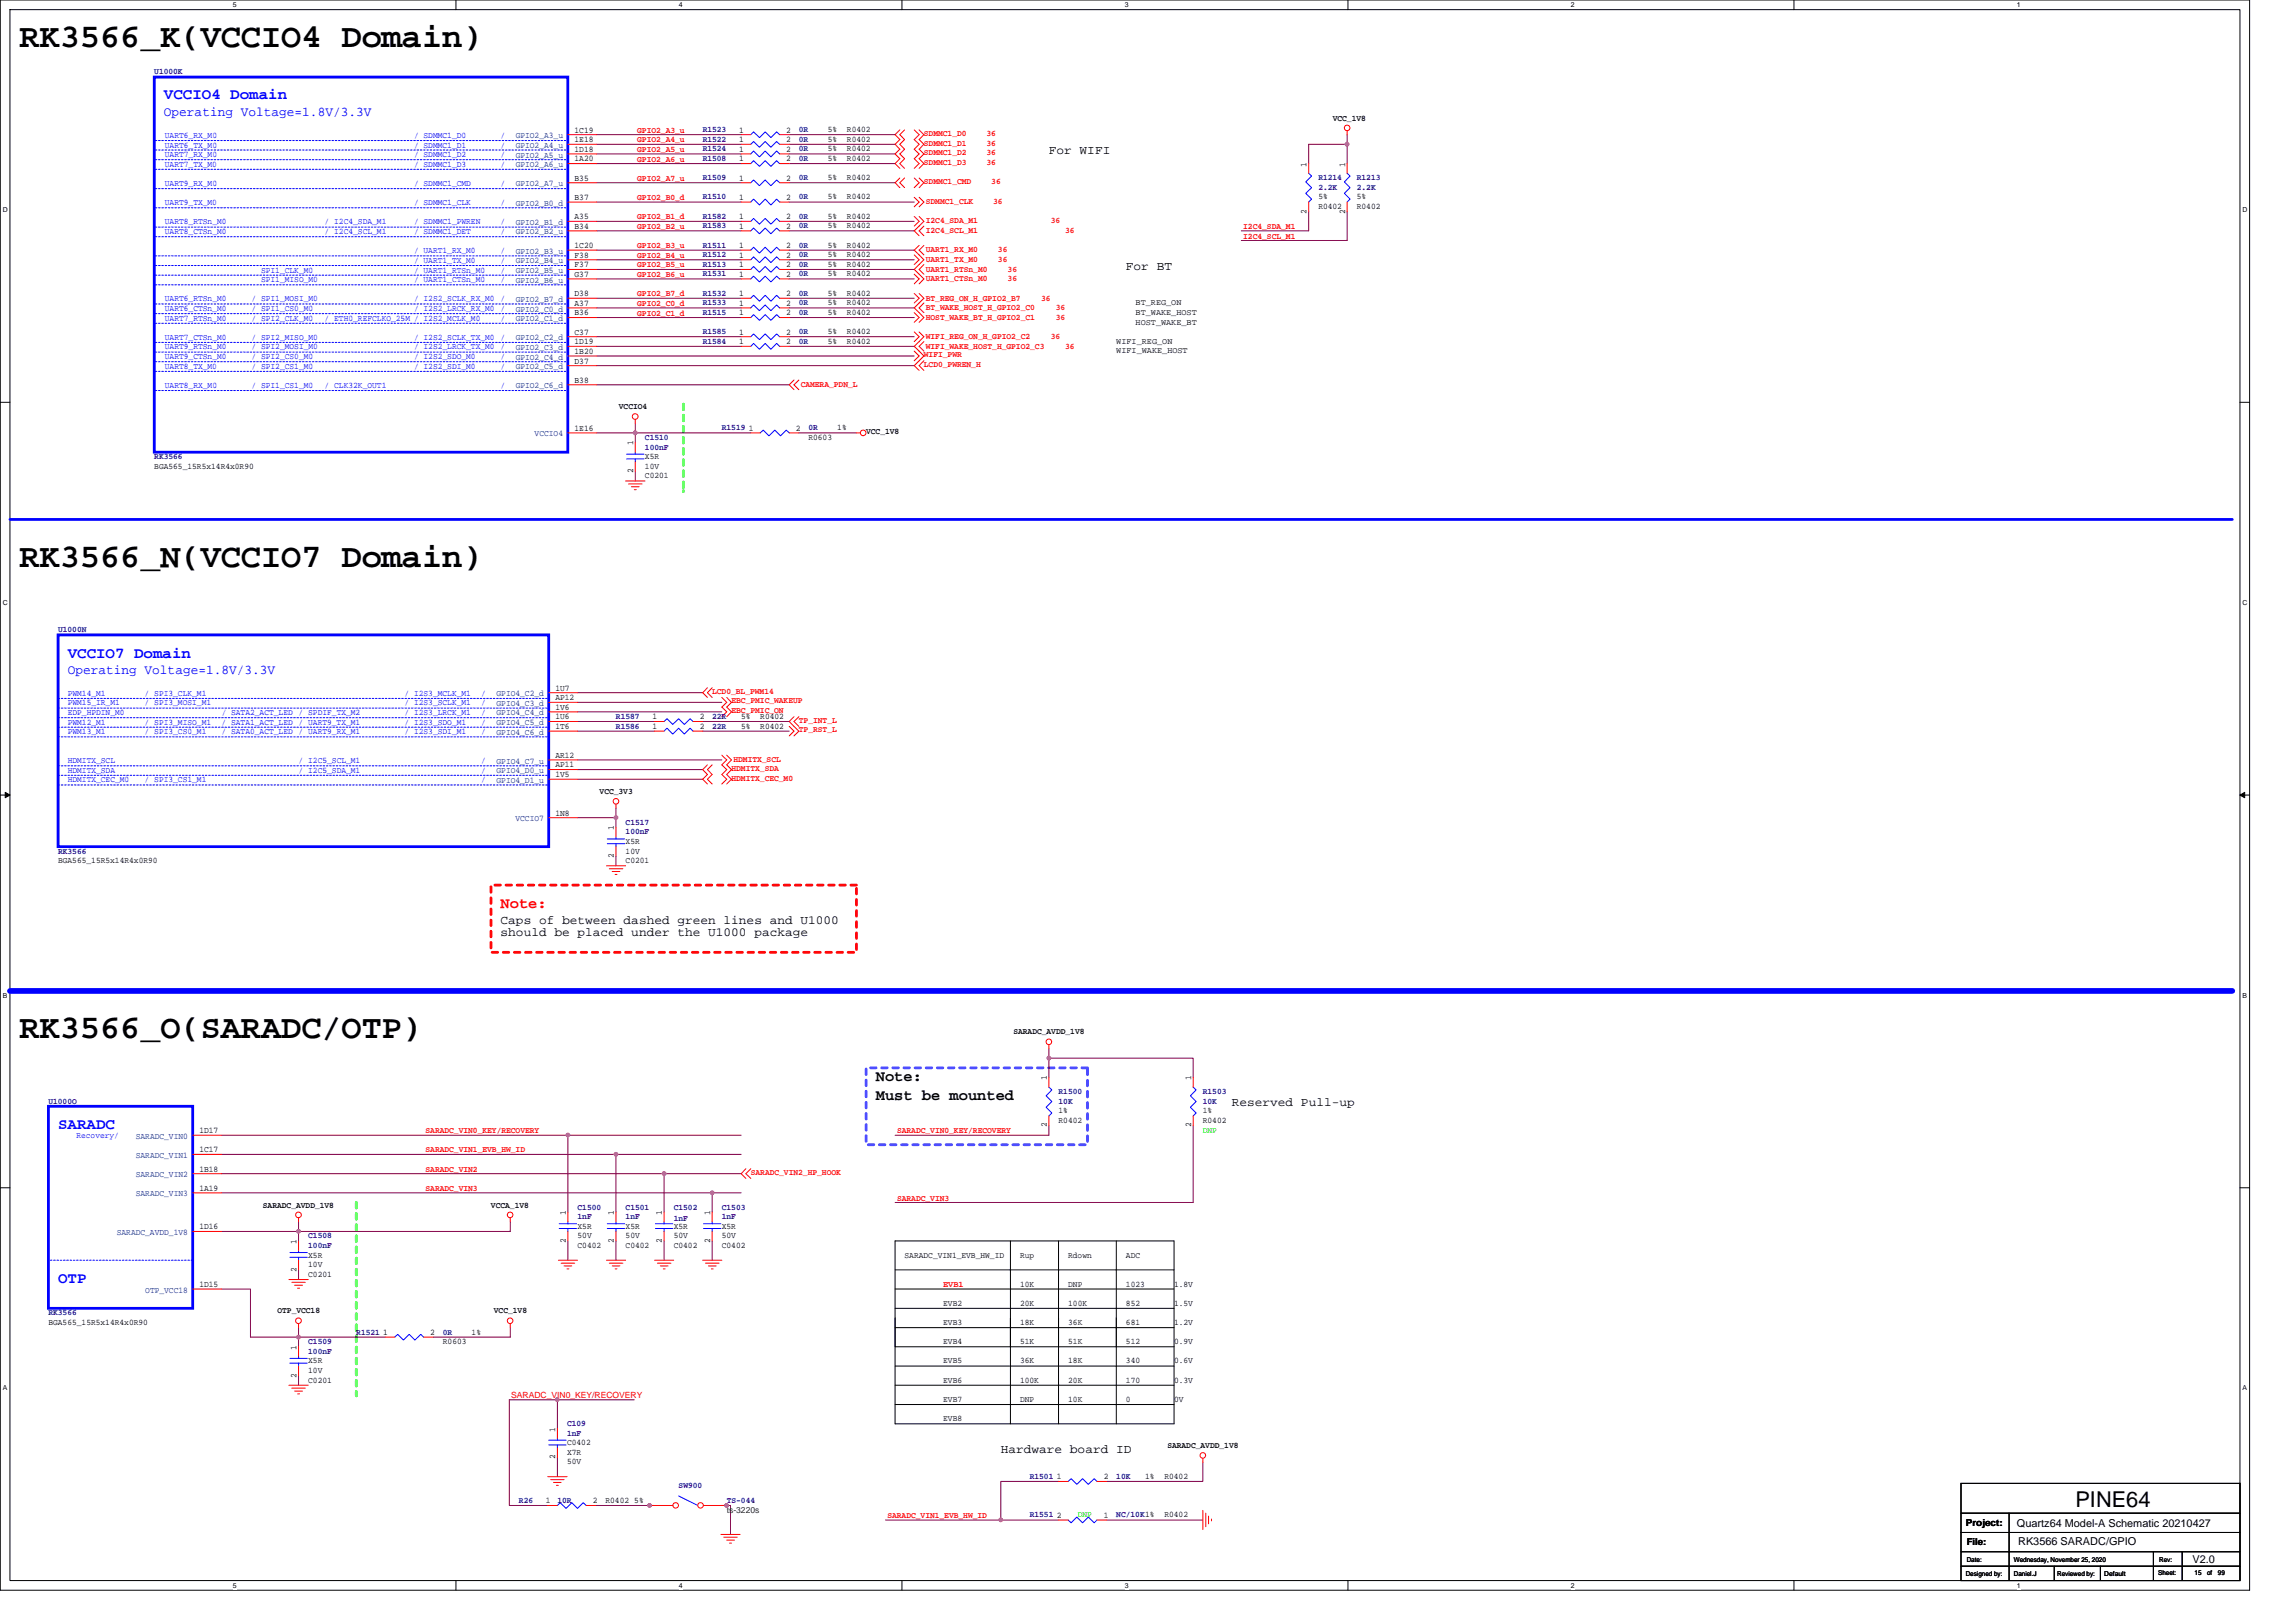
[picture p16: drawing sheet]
<svg xmlns="http://www.w3.org/2000/svg" width="297mm" height="210mm" viewBox="0 0 297 210" stroke-linecap="round" stroke-linejoin="round" font-family="sans-serif">
<defs><g id="words">
<g font-size="4.3">
<text x="2.5" y="6.1">RK3566_K(VCCIO4 Domain)</text>
<text x="2.5" y="73.3">RK3566_N(VCCIO7 Domain)</text>
<text x="2.5" y="134.3">RK3566_O(SARADC/OTP)</text>
</g>
<text font-size="2.8" x="268.5" y="194.9">PINE64</text>
<g font-size="2" fill="#00f">
<text x="21.2" y="12.9">VCCIO4 Domain</text>
<text x="8.8" y="85.1">VCCIO7 Domain</text>
<text x="7.5" y="146">SARADC</text>
<text x="7.5" y="166">OTP</text>
</g>
<text font-size="2" fill="#f00" x="64.8" y="117.4">Note:</text>
<g font-size="2">
<text x="113.3" y="139.8">Note:</text>
<text x="113.3" y="142.3">Must be mounted</text>
</g>
<g font-size="1.7" fill="#00f">
<text x="21.2" y="15.1">Operating Voltage=1.8V/3.3V</text>
<text x="8.8" y="87.2">Operating Voltage=1.8V/3.3V</text>
</g>
<g font-size="1.6">
<text x="135.7" y="19.9">For WIFI</text>
<text x="145.7" y="34.9">For BT</text>
<text x="64.8" y="119.5">Caps of between dashed green lines and U1000</text>
<text x="64.8" y="121.1">should be placed under the U1000 package</text>
<text x="159.4" y="143.2">Reserved Pull-up</text>
<text x="129.5" y="188">Hardware board ID</text>
</g>
<g font-size="1.4">
<text x="260.9" y="197.6">Quartz64 Model-A Schematic 20210427</text>
<text x="261.1" y="199.8">RK3566 SARADC/GPIO</text>
<text x="283.7" y="202.2">V2.0</text>
</g>
<g font-size="1.2">
<text x="254.3" y="197.4">Project:</text>
<text x="254.4" y="199.9">File:</text>
</g>
<g font-size="1.1" fill="#000080">
<text x="20" y="9.6">U1000K</text>
<text x="90.9" y="17.1">R1523</text>
<text x="103.4" y="17.1">0R</text>
<text x="90.9" y="23.3">R1509</text>
<text x="90.9" y="20.8">R1508</text>
<text x="90.9" y="18.3">R1522</text>
<text x="90.9" y="19.6">R1524</text>
<text x="103.4" y="23.3">0R</text>
<text x="103.4" y="20.8">0R</text>
<text x="103.4" y="18.3">0R</text>
<text x="103.4" y="19.6">0R</text>
<text x="170.6" y="23.3">R1214</text>
<text x="175.5" y="23.3">R1213</text>
<text x="90.9" y="29.5">R1583</text>
<text x="90.9" y="28.3">R1582</text>
<text x="90.9" y="25.8">R1510</text>
<text x="103.4" y="29.5">0R</text>
<text x="103.4" y="28.3">0R</text>
<text x="103.4" y="25.8">0R</text>
<text x="170.6" y="24.6">2.2K</text>
<text x="175.5" y="24.6">2.2K</text>
<text x="90.9" y="35.8">R1531</text>
<text x="90.9" y="32">R1511</text>
<text x="90.9" y="34.5">R1513</text>
<text x="90.9" y="33.3">R1512</text>
<text x="103.4" y="35.8">0R</text>
<text x="103.4" y="32">0R</text>
<text x="103.4" y="34.5">0R</text>
<text x="103.4" y="33.3">0R</text>
<text x="90.9" y="38.2">R1532</text>
<text x="90.9" y="39.5">R1533</text>
<text x="90.9" y="40.7">R1515</text>
<text x="103.4" y="38.2">0R</text>
<text x="103.4" y="39.5">0R</text>
<text x="103.4" y="40.7">0R</text>
<text x="90.9" y="43.2">R1585</text>
<text x="90.9" y="44.5">R1584</text>
<text x="103.4" y="43.2">0R</text>
<text x="103.4" y="44.5">0R</text>
<text x="20" y="59.4">RK3566</text>
<text x="83.4" y="56.9">C1510</text>
<text x="83.4" y="58.2">100nF</text>
<text x="93.4" y="55.7">R1519</text>
<text x="104.6" y="55.7">0R</text>
<text x="7.5" y="81.8">U1000N</text>
<text x="79.7" y="94.3">R1586</text>
<text x="79.7" y="93">R1587</text>
<text x="92.1" y="94.3">22R</text>
<text x="92.1" y="93">22R</text>
<text x="80.9" y="106.7">C1517</text>
<text x="80.9" y="107.9">100nF</text>
<text x="7.5" y="110.4">RK3566</text>
<text x="6.3" y="142.8">U1000O</text>
<text x="136.9" y="141.6">R1500</text>
<text x="136.9" y="142.8">10K</text>
<text x="155.6" y="141.6">R1503</text>
<text x="155.6" y="142.8">10K</text>
<text x="39.9" y="160.2">C1508</text>
<text x="39.9" y="161.5">100nF</text>
<text x="74.7" y="156.5">C1500</text>
<text x="74.7" y="157.7">1nF</text>
<text x="80.9" y="156.5">C1501</text>
<text x="80.9" y="157.7">1nF</text>
<text x="87.2" y="156.5">C1502</text>
<text x="87.2" y="158">1nF</text>
<text x="93.4" y="156.5">C1503</text>
<text x="93.4" y="157.7">1nF</text>
<text x="6.3" y="170.2">RK3566</text>
<text x="39.9" y="173.9">C1509</text>
<text x="46.1" y="172.7">R1521</text>
<text x="57.3" y="172.7">0R</text>
<text x="39.9" y="175.2">100nF</text>
<text x="73.4" y="184.5">C109</text>
<text x="73.4" y="185.7">1nF</text>
<text x="133.2" y="191.3">R1501</text>
<text x="144.4" y="191.3">10K</text>
<text x="67.1" y="194.5">R26</text>
<text x="72.1" y="194.5">10R</text>
<text x="87.8" y="192.6">SW900</text>
<text x="94" y="194.5">TS-044</text>
<text x="133.2" y="196.3">R1551</text>
<text x="144.4" y="196.3">NC/10K1%</text>
</g>
<g font-size="1.1" fill="#00f">
<text x="21.3" y="17.8">UART6_RX_M0</text>
<text x="53.6" y="17.8">/ SDMMC1_D0</text>
<text x="64.8" y="17.8">/</text>
<text x="21.3" y="21.6">UART7_TX_M0</text>
<text x="21.3" y="20.3">UART7_RX_M0</text>
<text x="21.3" y="19.1">UART6_TX_M0</text>
<text x="53.6" y="21.6">/ SDMMC1_D3</text>
<text x="53.6" y="19.1">/ SDMMC1_D1</text>
<text x="53.6" y="20.3">/ SDMMC1_D2</text>
<text x="64.8" y="21.6">/</text>
<text x="64.8" y="19.1">/</text>
<text x="64.8" y="20.3">/</text>
<text x="21.3" y="26.5">UART9_TX_M0</text>
<text x="21.3" y="29">UART8_RTSn_M0</text>
<text x="21.3" y="24.1">UART9_RX_M0</text>
<text x="42" y="29">/ I2C4_SDA_M1</text>
<text x="53.6" y="24.1">/ SDMMC1_CMD</text>
<text x="53.6" y="29">/ SDMMC1_PWREN</text>
<text x="53.6" y="26.5">/ SDMMC1_CLK</text>
<text x="64.8" y="29">/</text>
<text x="64.8" y="26.5">/</text>
<text x="64.8" y="24.1">/</text>
<text x="21.3" y="30.3">UART8_CTSn_M0</text>
<text x="33.8" y="35.3">SPI1_CLK_M0</text>
<text x="42" y="30.3">/ I2C4_SCL_M1</text>
<text x="53.6" y="30.3">/ SDMMC1_DET</text>
<text x="53.6" y="32.8">/ UART1_RX_M0</text>
<text x="53.6" y="34">/ UART1_TX_M0</text>
<text x="53.6" y="35.3">/ UART1_RTSn_M0</text>
<text x="64.8" y="32.8">/</text>
<text x="64.8" y="35.3">/</text>
<text x="64.8" y="34">/</text>
<text x="64.8" y="30.3">/</text>
<text x="21.3" y="40.2">UART6_CTSn_M0</text>
<text x="21.3" y="41.5">UART7_RTSn_M0</text>
<text x="21.3" y="39">UART6_RTSn_M0</text>
<text x="32.5" y="40.2">/ SPI1_CS0_M0</text>
<text x="32.5" y="39">/ SPI1_MOSI_M0</text>
<text x="32.5" y="41.5">/ SPI2_CLK_M0</text>
<text x="33.8" y="36.5">SPI1_MISO_M0</text>
<text x="42" y="41.5">/ ETH0_REFCLKO_25M / I2S2_MCLK_M0</text>
<text x="53.6" y="40.2">/ I2S2_LRCK_RX_M0 /</text>
<text x="53.6" y="39">/ I2S2_SCLK_RX_M0 /</text>
<text x="53.6" y="36.5">/ UART1_CTSn_M0</text>
<text x="64.8" y="36.5">/</text>
<text x="64.8" y="41.5">/</text>
<text x="21.3" y="47.7">UART8_TX_M0</text>
<text x="21.3" y="45.2">UART9_RTSn_M0</text>
<text x="21.3" y="44">UART7_CTSn_M0</text>
<text x="21.3" y="46.5">UART9_CTSn_M0</text>
<text x="32.5" y="47.7">/ SPI2_CS1_M0</text>
<text x="32.5" y="46.5">/ SPI2_CS0_M0</text>
<text x="32.5" y="45.2">/ SPI2_MOSI_M0</text>
<text x="32.5" y="44">/ SPI2_MISO_M0</text>
<text x="53.6" y="45.2">/ I2S2_LRCK_TX_M0 /</text>
<text x="53.6" y="44">/ I2S2_SCLK_TX_M0 /</text>
<text x="53.6" y="47.7">/ I2S2_SDI_M0</text>
<text x="53.6" y="46.5">/ I2S2_SDO_M0</text>
<text x="64.8" y="46.5">/</text>
<text x="64.8" y="47.7">/</text>
<text x="21.3" y="50.2">UART8_RX_M0</text>
<text x="32.5" y="50.2">/ SPI1_CS1_M0</text>
<text x="42" y="50.2">/ CLK32K_OUT1</text>
<text x="64.8" y="50.2">/</text>
<text x="8.8" y="95">PWM13_M1</text>
<text x="8.8" y="93.8">PWM12_M1</text>
<text x="8.8" y="91.3">PWM15_IR_M1</text>
<text x="8.8" y="92.5">EDP_HPDIN_M0</text>
<text x="8.8" y="90">PWM14_M1</text>
<text x="18.7" y="95">/ SPI3_CS0_M1</text>
<text x="18.7" y="91.3">/ SPI3_MOSI_M1</text>
<text x="18.7" y="93.8">/ SPI3_MISO_M1</text>
<text x="18.7" y="90">/ SPI3_CLK_M1</text>
<text x="28.7" y="95">/ SATA0_ACT_LED / UART9_RX_M1</text>
<text x="28.7" y="93.8">/ SATA1_ACT_LED / UART9_TX_M1</text>
<text x="28.7" y="92.5">/ SATA2_ACT_LED / SPDIF_TX_M2</text>
<text x="52.3" y="95">/ I2S3_SDI_M1</text>
<text x="52.3" y="90">/ I2S3_MCLK_M1</text>
<text x="52.3" y="91.3">/ I2S3_SCLK_M1</text>
<text x="52.3" y="93.8">/ I2S3_SDO_M1</text>
<text x="52.3" y="92.5">/ I2S3_LRCK_M1</text>
<text x="62.3" y="95">/</text>
<text x="62.3" y="92.5">/</text>
<text x="62.3" y="90">/</text>
<text x="62.3" y="91.3">/</text>
<text x="62.3" y="93.8">/</text>
<text x="8.8" y="100">HDMITX_SDA</text>
<text x="8.8" y="98.7">HDMITX_SCL</text>
<text x="8.8" y="101.2">HDMITX_CEC_M0</text>
<text x="18.7" y="101.2">/ SPI3_CS1_M1</text>
<text x="38.6" y="100">/ I2C5_SDA_M1</text>
<text x="38.6" y="98.7">/ I2C5_SCL_M1</text>
<text x="62.3" y="100">/</text>
<text x="62.3" y="98.7">/</text>
<text x="62.3" y="101.2">/</text>
<text x="9.9" y="147.3">Recovery/</text>
</g>
<g font-size="1.1" fill="#004080">
<text x="66.7" y="17.9">GPIO2_A3_u</text>
<text x="66.7" y="19.1">GPIO2_A4_u</text>
<text x="66.7" y="20.4">GPIO2_A5_u</text>
<text x="66.7" y="21.6">GPIO2_A6_u</text>
<text x="66.7" y="24.1">GPIO2_A7_u</text>
<text x="66.7" y="26.6">GPIO2_B0_d</text>
<text x="66.7" y="29.1">GPIO2_B1_d</text>
<text x="66.7" y="30.3">GPIO2_B2_u</text>
<text x="66.7" y="32.8">GPIO2_B3_u</text>
<text x="66.7" y="34.1">GPIO2_B4_u</text>
<text x="66.7" y="35.3">GPIO2_B5_u</text>
<text x="66.7" y="36.6">GPIO2_B6_u</text>
<text x="66.7" y="39.1">GPIO2_B7_d</text>
<text x="66.7" y="40.3">GPIO2_C0_d</text>
<text x="66.7" y="41.6">GPIO2_C1_d</text>
<text x="66.7" y="44">GPIO2_C2_d</text>
<text x="66.7" y="45.3">GPIO2_C3_d</text>
<text x="66.7" y="46.5">GPIO2_C4_d</text>
<text x="66.7" y="47.8">GPIO2_C5_d</text>
<text x="66.7" y="50.2">GPIO2_C6_d</text>
<text x="69.2" y="56.5">VCCIO4</text>
<text x="64.2" y="90.1">GPIO4_C2_d</text>
<text x="64.2" y="91.3">GPIO4_C3_d</text>
<text x="64.2" y="92.6">GPIO4_C4_d</text>
<text x="64.2" y="93.8">GPIO4_C5_d</text>
<text x="64.2" y="95.1">GPIO4_C6_d</text>
<text x="64.2" y="98.8">GPIO4_C7_u</text>
<text x="64.2" y="100">GPIO4_D0_u</text>
<text x="64.2" y="101.3">GPIO4_D1_u</text>
<text x="66.7" y="106.3">VCCIO7</text>
<text x="17.6" y="147.3">SARADC_VIN0</text>
<text x="17.6" y="149.8">SARADC_VIN1</text>
<text x="17.6" y="152.3">SARADC_VIN2</text>
<text x="17.6" y="154.8">SARADC_VIN3</text>
<text x="15.1" y="159.8">SARADC_AVDD_1V8</text>
<text x="18.8" y="167.2">OTP_VCC18</text>
</g>
<g font-size="1.1">
<text x="74.3" y="17.1">1C19</text>
<text x="95.6" y="17.1">1</text>
<text x="101.7" y="17.1">2</text>
<text x="107.1" y="17.1">5%</text>
<text x="109.6" y="17.1">R0402</text>
<text x="172.4" y="15.6">VCC_1V8</text>
<text x="74.3" y="18.4">1E18</text>
<text x="74.3" y="19.6">1D18</text>
<text x="74.3" y="20.9">1A20</text>
<text x="74.3" y="23.4">B35</text>
<text x="95.6" y="23.4">1</text>
<text x="95.6" y="20.9">1</text>
<text x="95.6" y="18.4">1</text>
<text x="95.6" y="19.6">1</text>
<text x="101.7" y="23.4">2</text>
<text x="101.7" y="20.9">2</text>
<text x="101.7" y="18.4">2</text>
<text x="101.7" y="19.6">2</text>
<text x="107.1" y="23.3">5%</text>
<text x="107.1" y="20.8">5%</text>
<text x="107.1" y="18.3">5%</text>
<text x="107.1" y="19.6">5%</text>
<text x="109.6" y="23.3">R0402</text>
<text x="109.6" y="20.8">R0402</text>
<text x="109.6" y="18.3">R0402</text>
<text x="109.6" y="19.6">R0402</text>
<text x="169" y="21.5" transform="rotate(-90 169 21.5)">1</text>
<text x="174" y="21.5" transform="rotate(-90 174 21.5)">1</text>
<text x="74.3" y="25.9">B37</text>
<text x="74.3" y="28.4">A35</text>
<text x="74.3" y="29.6">B34</text>
<text x="95.6" y="29.6">1</text>
<text x="95.6" y="28.4">1</text>
<text x="95.6" y="25.9">1</text>
<text x="101.7" y="29.6">2</text>
<text x="101.7" y="28.4">2</text>
<text x="101.7" y="25.9">2</text>
<text x="107.1" y="29.5">5%</text>
<text x="107.1" y="28.3">5%</text>
<text x="107.1" y="25.8">5%</text>
<text x="109.6" y="29.5">R0402</text>
<text x="109.6" y="28.3">R0402</text>
<text x="109.6" y="25.8">R0402</text>
<text x="169" y="27.6" transform="rotate(-90 169 27.6)">2</text>
<text x="170.6" y="27.1">R0402</text>
<text x="170.6" y="25.8">5%</text>
<text x="174" y="27.6" transform="rotate(-90 174 27.6)">2</text>
<text x="175.5" y="27.1">R0402</text>
<text x="175.5" y="25.8">5%</text>
<text x="74.3" y="32.1">1C20</text>
<text x="74.3" y="33.3">F38</text>
<text x="74.3" y="34.6">F37</text>
<text x="74.3" y="35.8">G37</text>
<text x="95.6" y="35.8">1</text>
<text x="95.6" y="32.1">1</text>
<text x="95.6" y="34.6">1</text>
<text x="95.6" y="33.3">1</text>
<text x="101.7" y="35.8">2</text>
<text x="101.7" y="32.1">2</text>
<text x="101.7" y="34.6">2</text>
<text x="101.7" y="33.3">2</text>
<text x="107.1" y="35.8">5%</text>
<text x="107.1" y="32">5%</text>
<text x="107.1" y="34.5">5%</text>
<text x="107.1" y="33.3">5%</text>
<text x="109.6" y="35.8">R0402</text>
<text x="109.6" y="32">R0402</text>
<text x="109.6" y="34.5">R0402</text>
<text x="109.6" y="33.3">R0402</text>
<text x="74.3" y="38.3">D38</text>
<text x="74.3" y="39.6">A37</text>
<text x="74.3" y="40.8">B36</text>
<text x="95.6" y="38.3">1</text>
<text x="95.6" y="39.6">1</text>
<text x="95.6" y="40.8">1</text>
<text x="101.7" y="38.3">2</text>
<text x="101.7" y="39.6">2</text>
<text x="101.7" y="40.8">2</text>
<text x="107.1" y="38.2">5%</text>
<text x="107.1" y="39.5">5%</text>
<text x="107.1" y="40.7">5%</text>
<text x="109.6" y="38.2">R0402</text>
<text x="109.6" y="39.5">R0402</text>
<text x="109.6" y="40.7">R0402</text>
<text x="146.9" y="39.5">BT_REG_ON</text>
<text x="146.9" y="40.7">BT_WAKE_HOST</text>
<text x="146.9" y="42">HOST_WAKE_BT</text>
<text x="74.3" y="43.3">C37</text>
<text x="74.3" y="44.5">1D19</text>
<text x="74.3" y="45.8">1B20</text>
<text x="74.3" y="47">D37</text>
<text x="95.6" y="43.3">1</text>
<text x="95.6" y="44.5">1</text>
<text x="101.7" y="43.3">2</text>
<text x="101.7" y="44.5">2</text>
<text x="107.1" y="43.2">5%</text>
<text x="107.1" y="44.5">5%</text>
<text x="109.6" y="43.2">R0402</text>
<text x="109.6" y="44.5">R0402</text>
<text x="144.4" y="44.5">WIFI_REG_ON</text>
<text x="144.4" y="45.7">WIFI_WAKE_HOST</text>
<text x="74.3" y="49.5">B38</text>
<text x="80.1" y="52.9">VCCIO4</text>
<text x="74.3" y="55.7">1E16</text>
<text x="81.9" y="57.6" transform="rotate(-90 81.9 57.6)">1</text>
<text x="83.4" y="59.4">X5R</text>
<text x="96.9" y="55.7">1</text>
<text x="103" y="55.7">2</text>
<text x="104.6" y="56.9">R0603</text>
<text x="108.3" y="55.7">1%</text>
<text x="112.1" y="56.2">VCC_1V8</text>
<text x="20" y="60.7">BGA565_15R5x14R4x0R90</text>
<text x="81.9" y="61.2" transform="rotate(-90 81.9 61.2)">2</text>
<text x="83.4" y="61.9">C0201</text>
<text x="83.4" y="60.7">10V</text>
<text x="71.9" y="89.3">1U7</text>
<text x="71.9" y="90.6">AP12</text>
<text x="71.9" y="91.8">1V6</text>
<text x="71.9" y="93.1">1U6</text>
<text x="71.9" y="94.3">1T6</text>
<text x="84.4" y="94.3">1</text>
<text x="84.4" y="93.1">1</text>
<text x="90.5" y="94.3">2</text>
<text x="90.5" y="93.1">2</text>
<text x="95.9" y="94.3">5%</text>
<text x="95.9" y="93">5%</text>
<text x="98.4" y="94.3">R0402</text>
<text x="98.4" y="93">R0402</text>
<text x="71.9" y="98">AR12</text>
<text x="71.9" y="99.3">AP11</text>
<text x="71.9" y="100.5">1V5</text>
<text x="71.9" y="105.5">1N8</text>
<text x="77.6" y="102.7">VCC_3V3</text>
<text x="79.4" y="107.4" transform="rotate(-90 79.4 107.4)">1</text>
<text x="7.5" y="111.7">BGA565_15R5x14R4x0R90</text>
<text x="79.4" y="111" transform="rotate(-90 79.4 111)">2</text>
<text x="80.9" y="111.7">C0201</text>
<text x="80.9" y="109.2">X5R</text>
<text x="80.9" y="110.4">10V</text>
<text x="131.1" y="133.8">SARADC_AVDD_1V8</text>
<text x="135.4" y="139.8" transform="rotate(-90 135.4 139.8)">1</text>
<text x="154.1" y="139.8" transform="rotate(-90 154.1 139.8)">1</text>
<text x="25.8" y="146.6">1D17</text>
<text x="25.8" y="149.1">1C17</text>
<text x="135.4" y="145.9" transform="rotate(-90 135.4 145.9)">2</text>
<text x="136.9" y="145.3">R0402</text>
<text x="136.9" y="144">1%</text>
<text x="154.1" y="145.9" transform="rotate(-90 154.1 145.9)">2</text>
<text x="155.6" y="145.3">R0402</text>
<text x="155.6" y="144">1%</text>
<text x="25.8" y="151.6">1B18</text>
<text x="25.8" y="154.1">1A19</text>
<text x="25.8" y="159">1D16</text>
<text x="34" y="156.2">SARADC_AVDD_1V8</text>
<text x="38.4" y="160.9" transform="rotate(-90 38.4 160.9)">1</text>
<text x="63.5" y="156.2">VCCA_1V8</text>
<text x="73.2" y="160.8" transform="rotate(-90 73.2 160.8)">2</text>
<text x="73.2" y="157.2" transform="rotate(-90 73.2 157.2)">1</text>
<text x="74.7" y="161.5">C0402</text>
<text x="74.7" y="159">X5R</text>
<text x="74.7" y="160.2">50V</text>
<text x="79.4" y="160.8" transform="rotate(-90 79.4 160.8)">2</text>
<text x="79.4" y="157.2" transform="rotate(-90 79.4 157.2)">1</text>
<text x="80.9" y="161.5">C0402</text>
<text x="80.9" y="159">X5R</text>
<text x="80.9" y="160.2">50V</text>
<text x="85.6" y="160.8" transform="rotate(-90 85.6 160.8)">2</text>
<text x="85.6" y="157.2" transform="rotate(-90 85.6 157.2)">1</text>
<text x="87.2" y="161.5">C0402</text>
<text x="87.2" y="159">X5R</text>
<text x="87.2" y="160.2">50V</text>
<text x="91.9" y="160.8" transform="rotate(-90 91.9 160.8)">2</text>
<text x="91.9" y="157.2" transform="rotate(-90 91.9 157.2)">1</text>
<text x="93.4" y="161.5">C0402</text>
<text x="93.4" y="159">X5R</text>
<text x="93.4" y="160.2">50V</text>
<text x="25.8" y="166.5">1D15</text>
<text x="38.4" y="164.5" transform="rotate(-90 38.4 164.5)">2</text>
<text x="39.9" y="165.2">C0201</text>
<text x="39.9" y="162.7">X5R</text>
<text x="39.9" y="164">10V</text>
<text x="117" y="162.7">SARADC_VIN1_EVB_HW_ID</text>
<text x="132" y="162.7">Rup</text>
<text x="132" y="166.5">10K</text>
<text x="138.2" y="162.7">Rdown</text>
<text x="138.2" y="166.5">DNP</text>
<text x="145.7" y="166.5">1023</text>
<text x="145.7" y="162.7">ADC</text>
<text x="151.9" y="166.5">1.8V</text>
<text x="6.3" y="171.4">BGA565_15R5x14R4x0R90</text>
<text x="35.9" y="169.9">OTP_VCC18</text>
<text x="49.6" y="172.7">1</text>
<text x="55.7" y="172.7">2</text>
<text x="57.3" y="173.9">R0603</text>
<text x="61" y="172.7">1%</text>
<text x="63.9" y="169.9">VCC_1V8</text>
<text x="122" y="168.9">EVB2</text>
<text x="122" y="171.4">EVB3</text>
<text x="122" y="173.9">EVB4</text>
<text x="132" y="168.9">20K</text>
<text x="132" y="171.4">18K</text>
<text x="132" y="173.9">51K</text>
<text x="138.2" y="168.9">100K</text>
<text x="138.2" y="171.4">36K</text>
<text x="138.2" y="173.9">51K</text>
<text x="145.7" y="168.9">852</text>
<text x="145.7" y="171.4">681</text>
<text x="145.7" y="173.9">512</text>
<text x="151.9" y="168.9">1.5V</text>
<text x="151.9" y="171.4">1.2V</text>
<text x="151.9" y="173.9">0.9V</text>
<text x="38.4" y="178.2" transform="rotate(-90 38.4 178.2)">2</text>
<text x="38.4" y="174.6" transform="rotate(-90 38.4 174.6)">1</text>
<text x="39.9" y="178.9">C0201</text>
<text x="39.9" y="176.4">X5R</text>
<text x="39.9" y="177.7">10V</text>
<text x="122" y="176.4">EVB5</text>
<text x="122" y="178.9">EVB6</text>
<text x="132" y="176.4">36K</text>
<text x="132" y="178.9">100K</text>
<text x="138.2" y="178.9">20K</text>
<text x="138.2" y="176.4">18K</text>
<text x="145.7" y="178.9">170</text>
<text x="145.7" y="176.4">340</text>
<text x="151.9" y="176.4">0.6V</text>
<text x="151.9" y="178.9">0.3V</text>
<text x="71.8" y="185.2" transform="rotate(-90 71.8 185.2)">1</text>
<text x="122" y="183.9">EVB8</text>
<text x="122" y="181.4">EVB7</text>
<text x="132" y="181.4">DNP</text>
<text x="138.2" y="181.4">10K</text>
<text x="145.7" y="181.4">0</text>
<text x="151.9" y="181.4">0V</text>
<text x="71.8" y="188.8" transform="rotate(-90 71.8 188.8)">2</text>
<text x="73.4" y="187">C0402</text>
<text x="73.4" y="188.2">X7R</text>
<text x="73.4" y="189.5">50V</text>
<text x="136.7" y="191.4">1</text>
<text x="142.8" y="191.4">2</text>
<text x="148.1" y="191.3">1%</text>
<text x="150.6" y="191.3">R0402</text>
<text x="151" y="187.3">SARADC_AVDD_1V8</text>
<text x="70.6" y="194.5">1</text>
<text x="76.7" y="194.5">2</text>
<text x="78.3" y="194.5">R0402 5%</text>
<text x="136.7" y="196.4">2</text>
<text x="142.8" y="196.4">1</text>
<text x="150.6" y="196.3">R0402</text>
</g>
<g font-size="1.1" fill="#f00">
<text x="82.4" y="17.2">GPIO2_A3_u</text>
<text x="119.5" y="17.6">SDMMC1_D0</text>
<text x="127.6" y="17.6">36</text>
<text x="82.4" y="18.4">GPIO2_A4_u</text>
<text x="82.4" y="19.7">GPIO2_A5_u</text>
<text x="82.4" y="20.9">GPIO2_A6_u</text>
<text x="82.4" y="23.4">GPIO2_A7_u</text>
<text x="119.5" y="18.8">SDMMC1_D1</text>
<text x="119.5" y="20.1">SDMMC1_D2</text>
<text x="119.5" y="21.3">SDMMC1_D3</text>
<text x="119.5" y="23.8">SDMMC1_CMD</text>
<text x="127.6" y="18.8">36</text>
<text x="127.6" y="20.1">36</text>
<text x="127.6" y="21.3">36</text>
<text x="128.2" y="23.8">36</text>
<text x="82.4" y="25.9">GPIO2_B0_d</text>
<text x="82.4" y="28.4">GPIO2_B1_d</text>
<text x="82.4" y="29.6">GPIO2_B2_u</text>
<text x="119.8" y="26.4">SDMMC1_CLK</text>
<text x="119.8" y="28.9">I2C4_SDA_M1</text>
<text x="128.5" y="26.4">36</text>
<text x="135.9" y="28.9">36</text>
<text x="160.8" y="29.6">I2C4_SDA_M1</text>
<text x="82.4" y="32.1">GPIO2_B3_u</text>
<text x="82.4" y="33.4">GPIO2_B4_u</text>
<text x="82.4" y="34.6">GPIO2_B5_u</text>
<text x="82.4" y="35.8">GPIO2_B6_u</text>
<text x="119.8" y="32.7">UART1_RX_M0</text>
<text x="119.8" y="33.9">UART1_TX_M0</text>
<text x="119.8" y="35.1">UART1_RTSn_M0</text>
<text x="119.8" y="30.2">I2C4_SCL_M1</text>
<text x="129.1" y="32.7">36</text>
<text x="129.1" y="33.9">36</text>
<text x="130.4" y="35.1">36</text>
<text x="137.8" y="30.2">36</text>
<text x="160.8" y="30.9">I2C4_SCL_M1</text>
<text x="82.4" y="38.3">GPIO2_B7_d</text>
<text x="82.4" y="39.6">GPIO2_C0_d</text>
<text x="82.4" y="40.8">GPIO2_C1_d</text>
<text x="119.8" y="36.4">UART1_CTSn_M0</text>
<text x="119.8" y="38.9">BT_REG_ON_H_GPIO2_B7</text>
<text x="119.8" y="41.4">HOST_WAKE_BT_H_GPIO2_C1</text>
<text x="119.8" y="40.1">BT_WAKE_HOST_H_GPIO2_C0</text>
<text x="130.4" y="36.4">36</text>
<text x="134.7" y="38.9">36</text>
<text x="136.6" y="41.4">36</text>
<text x="136.6" y="40.1">36</text>
<text x="119.5" y="46.2">WIFI_PWR</text>
<text x="119.5" y="47.5">LCD0_PWREN_H</text>
<text x="119.8" y="45.1">WIFI_WAKE_HOST_H_GPIO2_C3</text>
<text x="119.8" y="43.9">WIFI_REG_ON_H_GPIO2_C2</text>
<text x="135.9" y="43.9">36</text>
<text x="137.8" y="45.1">36</text>
<text x="103.6" y="50.1">CAMERA_PDN_L</text>
<text x="92.1" y="89.8">LCD0_BL_PWM14</text>
<text x="94.6" y="91">EBC_PMIC_WAKEUP</text>
<text x="94.6" y="92.3">EBC_PMIC_ON</text>
<text x="103.4" y="93.5">TP_INT_L</text>
<text x="103.4" y="94.8">TP_RST_L</text>
<text x="94.6" y="101">HDMITX_CEC_M0</text>
<text x="94.6" y="99.7">HDMITX_SDA</text>
<text x="94.9" y="98.6">HDMITX_SCL</text>
<text x="55.1" y="146.6">SARADC_VIN0_KEY/RECOVERY</text>
<text x="55.1" y="149.1">SARADC_VIN1_EVB_HW_ID</text>
<text x="116.1" y="146.6">SARADC_VIN0_KEY/RECOVERY</text>
<text x="55.1" y="151.6">SARADC_VIN2</text>
<text x="55.1" y="154.1">SARADC_VIN3</text>
<text x="97.1" y="152">SARADC_VIN2_HP_HOOK</text>
<text x="116.1" y="155.3">SARADC_VIN3</text>
<text x="122" y="166.5">EVB1</text>
<text x="66.1" y="180.8">SARADC_VIN0_KEY/RECOVERY</text>
<text x="114.8" y="196.4">SARADC_VIN1_EVB_HW_ID</text>
</g>
<g font-size="1.1" fill="#0f0">
<text x="155.6" y="146.5">DNP</text>
<text x="139.4" y="196.3">DNP</text>
</g>
<text font-size="1.1" fill="#008000" x="94" y="195.8">ts-3220s</text>
<g font-size=".9">
<text x="30.1" y="1">5</text>
<text x="87.8" y="1">4</text>
<text x="145.5" y="1">3</text>
<text x="203.2" y="1">2</text>
<text x="260.9" y="1">1</text>
<text x=".4" y="27.5">D</text>
<text x="290.1" y="27.5">D</text>
<text x=".4" y="78.3">C</text>
<text x="290.1" y="78.3">C</text>
<text x=".4" y="129.1">B</text>
<text x="290.1" y="129.1">B</text>
<text x=".4" y="179.9">A</text>
<text x="290.1" y="179.9">A</text>
<text x="254.3" y="203.9">Designed by:</text>
<text x="254.4" y="202.1">Date:</text>
<text x="260.5" y="202.1">Wednesday, November 25, 2020</text>
<text x="260.5" y="203.9">Daniel.J</text>
<text x="266.1" y="203.9">Reviewed by:</text>
<text x="272.2" y="203.9">Default</text>
<text x="279.2" y="203.8">Sheet:</text>
<text x="279.3" y="202.1">Rev:</text>
<text x="283.9" y="203.8">15</text>
<text x="285.5" y="203.8">of</text>
<text x="286.9" y="203.8">99</text>
<text x="30.1" y="205.4">5</text>
<text x="87.8" y="205.4">4</text>
<text x="145.5" y="205.4">3</text>
<text x="203.2" y="205.4">2</text>
<text x="260.9" y="205.4">1</text>
</g>
</g></defs>
<path d="M0 0h291v205.7h-291zM1.3 1.2h288.5v203.3h-288.5z" fill="none" stroke="#000" stroke-width=".13"/>
<g fill="#fff">
<path d="M30.1 .1h.5v1h-.5z"/>
<path d="M30.1 204.6h.5v1h-.5z"/>
</g>
<path d="M59 0v1.2M59 204.5v1.2" fill="none" stroke="#000" stroke-width=".13"/>
<g fill="#fff">
<path d="M87.8 .1h.5v1h-.5z"/>
<path d="M87.8 204.6h.5v1h-.5z"/>
</g>
<path d="M116.7 0v1.2M116.7 204.5v1.2" fill="none" stroke="#000" stroke-width=".13"/>
<g fill="#fff">
<path d="M145.5 .1h.5v1h-.5z"/>
<path d="M145.5 204.6h.5v1h-.5z"/>
</g>
<path d="M174.4 0v1.2M174.4 204.5v1.2" fill="none" stroke="#000" stroke-width=".13"/>
<g fill="#fff">
<path d="M203.2 .1h.5v1h-.5z"/>
<path d="M203.2 204.6h.5v1h-.5z"/>
</g>
<path d="M232.1 0v1.2M232.1 204.5v1.2" fill="none" stroke="#000" stroke-width=".13"/>
<g fill="#fff">
<path d="M260.9 .1h.5v1h-.5z"/>
<path d="M260.9 204.6h.5v1h-.5z"/>
<path d="M.4 26.6h.6v1h-.6z"/>
<path d="M290.1 26.6h.6v1h-.6z"/>
<path d="M.4 77.4h.6v1h-.6z"/>
<path d="M290.1 77.4h.6v1h-.6z"/>
</g>
<path d="M0 52h1.3M289.8 52h1.2" fill="none" stroke="#000" stroke-width=".13"/>
<g fill="#fff">
<path d="M.4 128.3h.5v1h-.5z"/>
<path d="M290.1 128.3h.6v1h-.6z"/>
</g>
<path d="M0 102.9h1.3M289.8 102.9h1.2" fill="none" stroke="#000" stroke-width=".13"/>
<g fill="#000" stroke="#000" stroke-width=".13">
<path d="M.7 102.5l.6 .4-.6 .3z" fill-rule="evenodd"/>
<path d="M289.8 102.9l.6-.4v.7z" fill-rule="evenodd"/>
</g>
<g fill="#fff">
<path d="M.4 179.1h.5v1h-.5z"/>
<path d="M290.1 179.1h.6v1h-.6z"/>
</g>
<g fill="none" stroke="#000" stroke-width=".13">
<path d="M0 153.7h1.3M289.8 153.7h1.2M115.8 170.5v13.7h36.1v-23.7h-36.1v13.7h36.1M115.8 164.3h36.1M115.8 166.8h36.1M115.8 169.3h36.1M115.8 171.8h36.1M115.8 179.2h36.1M115.8 176.7h36.1M130.7 160.5v23.7M136.9 160.5v23.7M144.4 160.5v23.7"/>
<path d="M115.8 181.7h36.1M253.7 191.9h36.1v12.6h-36.1zM253.7 195.8h36.1M253.7 198.3h36.1M259.9 195.8v8.7M253.7 200.8h36.1M253.7 202.6h36.1M265.8 202.6v1.9M271.7 202.6v1.9M278.6 200.8v3.7M282.3 200.8v3.7"/>
</g>
<path d="M1.3 67.2h287.5" fill="none" stroke="#00f" stroke-width=".36"/>
<path d="M63.5 114.5h47.3v8.7h-47.3z" fill="none" stroke="#f00" stroke-width=".36" stroke-dasharray=".7 .7"/>
<path d="M1.3 128.2h287.5" fill="none" stroke="#00f" stroke-width=".74"/>
<path d="M88.4 52.3v11.2M88.4 63.5h.1M46.1 155.6v24.9M46.1 180.5h.1" fill="none" stroke="#0f0" stroke-width=".36" stroke-dasharray=".7 .7"/>
<path d="M112.1 138.2h28.6v9.9h-28.6z" fill="none" stroke="#8000ff" stroke-width=".36" stroke-dasharray=".7 .7"/>
<g fill="none" stroke="#800040" stroke-width=".13">
<path d="M77.2 17.4h18.7M77.2 18.7h18.7M77.2 19.9h18.7M102.1 17.4h13.7M102.1 18.7h13.7M102.1 19.9h13.7M174.3 18.7h-5v2.5M174.3 17.4v3.8M77.2 21.2h18.7M77.2 23.6h18.7M77.2 26.1h18.7M77.2 28.6h18.7"/>
<path d="M77.2 29.9h18.7M77.2 32.4h18.7M77.2 33.6h18.7M77.2 34.9h18.7M77.2 36.1h18.7M77.2 38.6h18.7M77.2 39.8h18.7M102.1 26.1h16.2M102.1 28.6h16.2M102.1 29.9h16.2M102.1 32.4h16.2M102.1 33.6h16.2"/>
<path d="M102.1 34.9h16.2M102.1 36.1h16.2M102.1 38.6h16.2M102.1 39.8h16.2M102.1 21.2h13.7M102.1 23.6h13.7M169.3 27.4v2.5h-8.7M174.3 27.4v3.7h-13.7M77.2 56h19.9M77.2 41.1h18.7M77.2 49.8h24.9M77.2 43.6h18.7"/>
<path d="M77.2 44.8h18.7M77.2 46.1h41.1M77.2 47.3h41.1M82.2 54.8v2.5M102.1 41.1h16.2M102.1 43.6h16.2M102.1 44.8h16.2M103.4 56h7.4M82.2 61v1.2M74.7 93.3h10M74.7 94.6h10M74.7 98.3h18.7"/>
<path d="M74.7 90.9h18.7M74.7 92.1h18.7M74.7 89.6h16.2M74.7 99.6h16.2M90.9 93.3h11.2M90.9 94.6h11.2M74.7 105.8h5M74.7 100.8h16.2M79.7 104.5v2.5M79.7 110.8v1.2M135.7 135.7v3.7M135.7 136.9h18.7v2.5"/>
<path d="M28.7 146.9h67.2M28.7 154.3h67.2M28.7 149.4h51M28.7 151.8h57.2M38.6 158.1v2.4M66 158.1v1.2h-37.3M73.5 146.9v9.9M92.1 154.3v2.5M95.9 151.8h-10v5M95.9 149.4h-16.2v7.4M135.7 145.6v1.3h-19.9M154.4 145.6v10h-38.6"/>
<path d="M28.7 166.8h3.7v6.2h17.4M38.6 164.3v1.2M38.6 171.8v2.4M38.6 178v1.2M66 171.8v1.2h-10M73.5 160.5v2.5M79.7 160.5v2.5M85.9 160.5v2.5M92.1 160.5v2.5M72.1 181.1v3.7M72.1 188.6v2.5M77.1 194.8h7.5"/>
<path d="M82.1 181.1h-16.2v13.7h5M93.3 194.8h1.2v3.7M114.6 196.7h14.9M136.9 191.7h-7.4v5h7.4M143.2 196.7h12.4M155.6 189.2v2.5h-12.4"/>
</g>
<g fill="#f0f" stroke="#f0f" stroke-width=".13">
<circle cx="79.7" cy="105.8" r=".24"/>
<circle cx="73.5" cy="146.9" r=".23"/>
<circle cx="38.6" cy="159.3" r=".24"/>
<circle cx="38.6" cy="173" r=".24"/>
<circle cx="79.7" cy="149.3" r=".24"/>
<circle cx="85.9" cy="151.8" r=".24"/>
<circle cx="92.1" cy="154.3" r=".23"/>
<circle cx="135.7" cy="136.9" r=".24"/>
<circle cx="129.5" cy="196.6" r=".23"/>
<circle cx="94" cy="194.8" r=".23"/>
<circle cx="72.1" cy="181.1" r=".23"/>
<circle cx="84" cy="194.8" r=".24"/>
<circle cx="82.2" cy="56" r=".24"/>
<circle cx="174.3" cy="18.7" r=".24"/>
</g>
<g fill="none" stroke="#f00" stroke-width=".13">
<path d="M116.4 16.8l-.6 .6 .6 .7-.6 .6 .6 .6-.6 .6 .6 .6-.6 .7 .6 .6M117 16.8l-.6 .6 .6 .7-.6 .6 .6 .6-.6 .6 .6 .6-.6 .7 .6 .6M118.3 16.8l.6 .6-.6 .7 .6 .6-.6 .6 .6 .6-.6 .6 .6 .7-.6 .6M118.9 16.8l.6 .6-.6 .7 .6 .6-.6 .6 .6 .6-.6 .6 .6 .7-.6 .6M174.3 16.9v.5M95.9 23.6h1.2M95.9 21.2h1.2M100.9 23.6h1.2M100.9 21.2h1.2M116.4 23l-.6 .6 .6 .7M117 23l-.6 .6 .6 .7M118.3 23l.6 .6-.6 .7"/>
<path d="M118.3 25.5l.6 .6-.6 .7M118.3 33l.6 .6-.6 .6M118.3 35.5l.6 .6-.6 .6M118.3 28l.6 .6-.6 .7M118.3 38l.6 .6-.6 .6M118.9 31.8l-.6 .6 1.2 1.2-1.2 1.3 1.2 1.2-.6 .6M118.9 23l.6 .6-.6 .7M118.9 25.5l.6 .6-.6 .7M118.9 28l.6 .6-1.2 1.3 .6 .6M118.9 38l.6 .6-1.2 1.2 1.2 1.3-.6 .6M119.5 31.8l-.6 .6 .6 .6M119.5 34.2l-.6 .7 .6 .6"/>
<path d="M119.5 29.3l-.6 .6 .6 .6M119.5 39.2l-.6 .6 .6 .6M169.3 21.2v1.2M169.3 26.1v1.3M174.3 21.2v1.2M174.3 26.1v1.3M82.2 54.3v.5M102.7 49.2l-.6 .6 .6 .6M103.4 49.2l-.7 .6 .7 .6M110.8 56h.5M118.3 40.4l.6 .7-.6 .6M118.3 42.9l.6 .7-.6 .6"/>
<path d="M118.3 45.4l.6 .7-.6 .6M118.9 42.9l.6 .7-1.2 1.2 1.2 1.3-1.2 1.2 .6 .6M119.5 44.2l-.6 .6 .6 .6M119.5 46.7l-.6 .6 .6 .6M80.9 62.2h2.5M81.3 62.6h1.8M81.7 63h1M82.1 63.4h.2M91.5 99l-.6 .6 .6 .6-.6 .6 .6 .6M91.5 89l-.6 .6 .6 .6M92.1 99l-.6 .6 .6 .6-.6 .6 .6 .6M92.1 89l-.6 .6 .6 .6"/>
<path d="M93.4 97.7l.6 .6-.6 .7 .6 .6-.6 .6 .6 .6-.6 .6M93.4 90.2l.6 .7-.6 .6 .6 .6-.6 .6M94 97.7l.6 .6-.6 .7 .6 .6-.6 .6 .6 .6-.6 .6M94 90.2l.6 .7-.6 .6 .6 .6-.6 .6M102.1 94l.6 .6-.6 .6M102.7 92.7l-.6 .6 1.3 1.3-.7 .6M103.4 92.7l-.7 .6 .7 .7M78.5 112h2.4M78.8 112.4h1.8M79.2 112.8h1M79.6 113.1h.2M79.7 104.1v.4"/>
<path d="M135.7 135.2v.5M38.6 157.6v.5M66 157.6v.5M96.5 151.2l-.6 .6 .6 .7M97.1 151.2l-.6 .6 .6 .7M37.4 165.5h2.5M37.4 179.2h2.5M37.8 165.9h1.7M37.8 179.6h1.7M38.1 166.3h1M38.1 180h1M38.5 166.7h.3"/>
<path d="M38.6 171.3v.5M49.8 173h1.3M54.8 173h1.2M66 171.3v.5M72.2 163h2.5M72.6 163.4h1.8M73 163.8h1M73.4 164.2h.2M78.5 163h2.4M78.8 163.4h1.8M79.2 163.8h1M79.6 164.2h.2"/>
<path d="M84.7 163h2.5M85 163.4h1.8M85.4 163.8h1M85.8 164.2h.2M90.9 163h2.5M91.3 163.4h1.7M91.6 163.8h1M92 164.2h.3M38.5 180.3h.3M70.9 191.1h2.5M71.2 191.4h1.8M71.6 191.8h1"/>
<path d="M72 192.2h.2M72.1 184.8v1.3M72.1 187.3v1.3M93.3 198.5h2.5M93.6 198.9h1.8M94 199.3h1M94.4 199.6h.2M155.6 188.7v.5M155.6 195.4v2.5M156 195.8v1.7M156.4 196.2v.9M156.7 196.5v.3"/>
<circle cx="174.3" cy="16.5" r=".36"/>
<circle cx="82.2" cy="53.9" r=".37"/>
<circle cx="111.7" cy="56" r=".36"/>
<circle cx="79.7" cy="103.7" r=".36"/>
<circle cx="135.7" cy="134.8" r=".36"/>
<circle cx="38.6" cy="157.2" r=".37"/>
<circle cx="66" cy="157.2" r=".36"/>
<circle cx="38.6" cy="170.9" r=".37"/>
<circle cx="66" cy="170.9" r=".36"/>
<circle cx="155.6" cy="188.3" r=".36"/>
</g>
<path d="M97.1 23.6l.4-.3 .8 .7 .7-.7 .7 .7 .8-.7 .4 .3M97.1 21.2l.4-.4 .8 .7 .7-.7 .7 .7 .8-.7 .4 .4M169.3 22.4l.4 .4-.8 .7 .8 .8-.8 .7 .8 .8-.4 .3M174.3 22.4l.4 .4-.8 .7 .8 .8-.8 .7 .8 .8-.4 .3M51.1 173l.4-.4 .7 .8 .7-.8 .8 .8 .7-.8 .4 .4M71 186.9h2.2M71 186.3h2.2M72.1 186.1v.2M72.1 186.9v.4M87.8 193.5l2.5 1.3" fill="none" stroke="#00f" stroke-width=".13"/>
<circle cx="90.6" cy="194.8" r=".36" fill="#fff" stroke="#f00" stroke-width=".13"/>
<path d="M91 194.8h3" fill="none" stroke="#f00" stroke-width=".13"/>
<circle cx="87.4" cy="194.8" r=".36" fill="#fff" stroke="#f00" stroke-width=".13"/>
<g fill="none" stroke="#f00" stroke-width=".13">
<path d="M73.5 17.4h3.7M73.5 18.7h3.7M73.5 19.9h3.7M95.9 17.4h1.2M95.9 18.7h1.2M95.9 19.9h1.2M100.9 17.4h1.2M100.9 18.7h1.2M100.9 19.9h1.2M73.5 36.1h3.7M73.5 21.2h3.7M73.5 23.6h3.7"/>
<path d="M73.5 26.1h3.7M73.5 28.6h3.7M73.5 29.9h3.7M73.5 32.4h3.7M73.5 33.6h3.7M73.5 34.9h3.7M73.5 38.6h3.7M73.5 39.8h3.7M95.9 36.1h1.2M95.9 26.1h1.2M95.9 28.6h1.2M95.9 29.9h1.2"/>
<path d="M95.9 32.4h1.2M95.9 33.6h1.2M95.9 34.9h1.2M95.9 38.6h1.2M95.9 39.8h1.2M100.9 36.1h1.2M100.9 26.1h1.2M100.9 28.6h1.2M100.9 29.9h1.2M100.9 32.4h1.2M100.9 33.6h1.2M100.9 34.9h1.2"/>
<path d="M100.9 38.6h1.2M100.9 39.8h1.2M73.5 56h3.7M73.5 41.1h3.7M73.5 43.6h3.7M73.5 44.8h3.7M73.5 46.1h3.7M73.5 47.3h3.7M73.5 49.8h3.7M82.2 57.3v1.2M82.2 59.8v1.2M95.9 41.1h1.2"/>
<path d="M95.9 43.6h1.2M95.9 44.8h1.2M97.1 56h1.3M100.9 41.1h1.2M100.9 43.6h1.2M100.9 44.8h1.2M102.1 56h1.3M71 94.6h3.7M71 93.3h3.7M71 89.6h3.7M71 90.9h3.7M71 92.1h3.7"/>
<path d="M71 98.3h3.7M71 99.6h3.7M84.7 94.6h1.2M84.7 93.3h1.2M89.7 94.6h1.2M89.7 93.3h1.2M71 100.8h3.7M71 105.8h3.7M79.7 107v1.3M79.7 109.5v1.3M135.7 139.4v1.3M154.4 139.4v1.3"/>
<path d="M24.9 146.9h3.8M24.9 149.4h3.8M24.9 151.8h3.8M24.9 154.3h3.8M24.9 159.3h3.8M73.5 156.8v1.3M73.5 159.3v1.2M79.7 156.8v1.3M79.7 159.3v1.2M85.9 156.8v1.3M85.9 159.3v1.2M92.1 156.8v1.3"/>
<path d="M92.1 159.3v1.2M135.7 144.4v1.2M154.4 144.4v1.2M24.9 166.8h3.8M38.6 160.5v1.3M38.6 163v1.3M38.6 174.2v1.3M38.6 176.7v1.3M70.9 194.8h1.2M75.8 194.8h1.3M84 194.8h3.1M136.9 191.7h1.3"/>
<path d="M136.9 196.7h1.3M141.9 191.7h1.3M141.9 196.7h1.3"/>
</g>
<g fill="none" stroke="#00f" stroke-width=".13">
<path d="M97.1 17.4l.4-.3 .8 .7 .7-.7 .7 .7 .8-.7 .4 .3M97.1 18.7l.4-.4 .8 .7 .7-.7 .7 .7 .8-.7 .4 .4M97.1 19.9l.4-.4 .8 .8 .7-.8 .7 .8 .8-.8 .4 .4M97.1 36.1l.4-.4 .8 .8 .7-.8 .7 .8 .8-.8 .4 .4M97.1 29.9l.4-.4 .8 .7 .7-.7 .7 .7 .8-.7 .4 .4M97.1 38.6l.4-.4 .8 .8 .7-.8 .7 .8 .8-.8 .4 .4M97.1 28.6l.4-.3 .8 .7 .7-.7 .7 .7 .8-.7 .4 .3M97.1 32.4l.4-.4 .8 .7 .7-.7 .7 .7 .8-.7 .4 .4M97.1 34.9l.4-.4 .8 .7 .7-.7 .7 .7 .8-.7 .4 .4M97.1 39.8l.4-.3 .8 .7 .7-.7 .7 .7 .8-.7 .4 .3M97.1 26.1l.4-.3 .8 .7 .7-.7 .7 .7 .8-.7 .4 .3M97.1 33.6l.4-.4 .8 .8 .7-.8 .7 .8 .8-.8 .4 .4"/>
<path d="M81.1 59.4h2.2M81.1 58.8h2.2M82.2 58.5v.3M82.2 59.4v.4M97.1 43.6l.4-.4 .8 .7 .7-.7 .7 .7 .8-.7 .4 .4M97.1 41.1l.4-.4 .8 .7 .7-.7 .7 .7 .8-.7 .4 .4M97.1 44.8l.4-.4 .8 .8 .7-.8 .7 .8 .8-.8 .4 .4M98.4 56l.3-.4 .8 .8 .7-.8 .8 .8 .7-.8 .4 .4M85.9 94.6l.4-.4 .7 .8 .8-.8 .7 .8 .8-.8 .4 .4M85.9 93.3l.4-.3 .7 .7 .8-.7 .7 .7 .8-.7 .4 .3M78.6 109.2h2.2M78.6 108.5h2.2"/>
<path d="M79.7 108.3v.2M79.7 109.2v.3M72.3 158.9h2.3M72.3 158.3h2.3M73.5 158.1v.2M73.5 158.9v.4M78.6 158.9h2.2M78.6 158.3h2.2M79.7 158.1v.2M79.7 158.9v.4M84.8 158.9h2.2M84.8 158.3h2.2"/>
<path d="M85.9 158.1v.2M85.9 158.9v.4M91 158.9h2.3M91 158.3h2.3M92.1 158.1v.2M92.1 158.9v.4M135.7 140.7l.4 .3-.8 .8 .8 .7-.8 .8 .8 .7-.4 .4M154.4 140.7l.3 .3-.7 .8 .7 .7-.7 .8 .7 .7-.3 .4M37.5 162.7h2.2M37.5 162.1h2.2M37.5 176.4h2.2M37.5 175.7h2.2"/>
<path d="M38.6 161.8v.3M38.6 162.7v.3M38.6 175.5v.2M38.6 176.4v.3M72.1 194.8l.4-.4 .7 .8 .8-.8 .7 .8 .8-.8 .3 .4M138.2 196.7l.4 .3 .7-.7 .8 .7 .7-.7 .8 .7 .3-.3M138.2 191.7l.4-.4 .7 .7 .8-.7 .7 .7 .8-.7 .3 .4"/>
</g>
<g fill="none" stroke="#00f" stroke-width=".13" stroke-dasharray=".2 .2">
<path d="M20.1 18.2h53.4M20.1 19.4h53.4M73.5 18.2h.1M73.5 19.4h.1M20.1 21.9h53.4M20.1 34.4h53.4M20.1 35.6h53.4M20.1 33.1h53.4M20.1 29.4h53.4M20.1 36.9h53.4M20.1 30.6h53.4M20.1 26.9h53.4"/>
<path d="M20.1 39.3h53.4M20.1 24.4h53.4M20.1 20.7h53.4M73.5 21.9h.1M73.5 34.4h.1M73.5 35.6h.1M73.5 33.1h.1M73.5 29.4h.1M73.5 36.9h.1M73.5 30.6h.1M73.5 26.9h.1M73.5 39.3h.1"/>
<path d="M73.5 24.4h.1M73.5 20.7h.1M20.1 41.8h53.4M20.1 40.6h53.4M20.1 46.8h53.4M20.1 50.5h53.4M20.1 45.6h53.4M20.1 48h53.4M20.1 44.3h53.4M73.5 41.8h.1M73.5 40.6h.1M73.5 46.8h.1"/>
<path d="M73.5 50.5h.1M73.5 45.6h.1M73.5 48h.1M73.5 44.3h.1M7.5 91.6h63.5M7.5 94.1h63.5M7.5 95.3h63.5M7.5 90.4h63.5M7.5 92.9h63.5M7.5 99.1h63.5M71 91.6h.1M71 94.1h.1"/>
<path d="M71 95.3h.1M71 90.4h.1M71 92.9h.1M71 99.1h.1M7.5 100.3h63.5M7.5 101.6h63.5M71 100.3h.1M71 101.6h.1M6.3 163h.1M24.9 163h-18.6"/>
</g>
<path d="M20 10h53.5v48.5h-53.5zM7.5 82.1h63.5v27.4h-63.5zM6.3 143.1h18.6v26.2h-18.6z" fill="none" stroke="#00f" stroke-width=".36"/>
<g fill="#f0f" stroke="#f0f" stroke-width=".13">
<circle cx="79.7" cy="105.8" r=".24"/>
<circle cx="73.5" cy="146.9" r=".23"/>
<circle cx="38.6" cy="159.3" r=".24"/>
<circle cx="38.6" cy="173" r=".24"/>
<circle cx="79.7" cy="149.3" r=".24"/>
<circle cx="85.9" cy="151.8" r=".24"/>
<circle cx="92.1" cy="154.3" r=".23"/>
<circle cx="135.7" cy="136.9" r=".24"/>
<circle cx="129.5" cy="196.6" r=".23"/>
<circle cx="94" cy="194.8" r=".23"/>
<circle cx="72.1" cy="181.1" r=".23"/>
<circle cx="84" cy="194.8" r=".24"/>
<circle cx="82.2" cy="56" r=".24"/>
<circle cx="174.3" cy="18.7" r=".24"/>
</g>
<use href="#words"/>
</svg>
